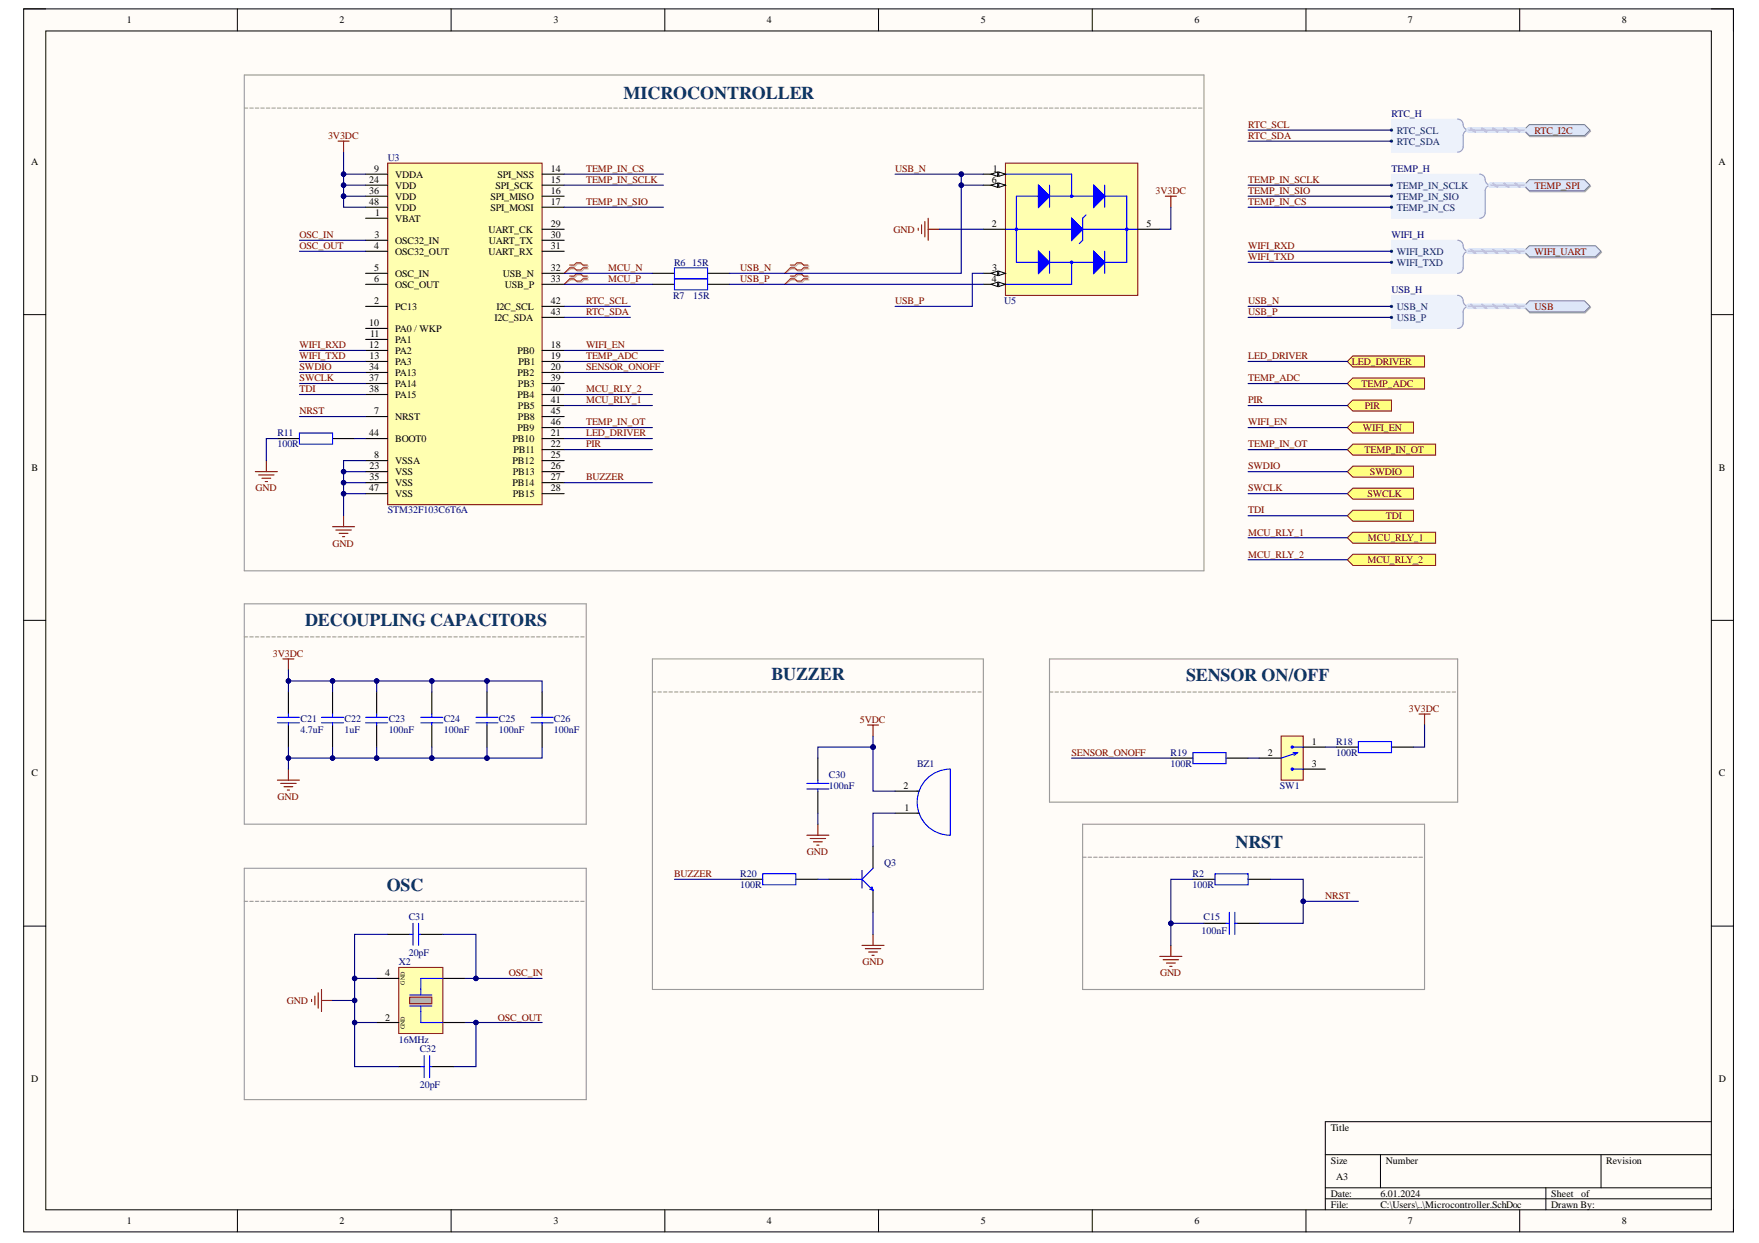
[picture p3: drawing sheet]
<svg xmlns="http://www.w3.org/2000/svg" width="297mm" height="210mm" viewBox="0 0 297 210" stroke-linecap="round" stroke-linejoin="round" font-family="sans-serif">
<defs><g id="words">
<g font-size="3" fill="#073763">
<text x="105.3" y="16.6">MICROCONTROLLER</text>
<text x="51.5" y="105.8">DECOUPLING CAPACITORS</text>
<text x="130.3" y="114.9">BUZZER</text>
<text x="200.3" y="115.1">SENSOR ON/OFF</text>
<text x="208.7" y="143.2">NRST</text>
<text x="65.3" y="150.5">OSC</text>
</g>
<g font-size="1.7">
<text x="21.4" y="3.9">1</text>
<text x="57.3" y="3.9">2</text>
<text x="93.5" y="3.9">3</text>
<text x="129.5" y="3.9">4</text>
<text x="165.6" y="3.9">5</text>
<text x="201.7" y="3.9">6</text>
<text x="237.8" y="3.9">7</text>
<text x="273.9" y="3.9">8</text>
<text x="5.2" y="27.9">A</text>
<text x="63.2" y="29.1">9</text>
<text x="66.7" y="30">VDDA</text>
<text x="84" y="30">SPI_NSS</text>
<text x="93" y="29.1">14</text>
<text x="167.6" y="29.1">1</text>
<text x="290.2" y="27.9">A</text>
<text x="62.3" y="30.9">24</text>
<text x="62.3" y="32.8">36</text>
<text x="62.3" y="34.6">48</text>
<text x="66.7" y="31.9">VDD</text>
<text x="66.7" y="33.7">VDD</text>
<text x="66.7" y="35.6">VDD</text>
<text x="82.8" y="33.7">SPI_MISO</text>
<text x="82.8" y="35.6">SPI_MOSI</text>
<text x="83.7" y="31.9">SPI_SCK</text>
<text x="93" y="30.9">15</text>
<text x="93" y="32.8">16</text>
<text x="93" y="34.6">17</text>
<text x="167.5" y="30.9">6</text>
<text x="63.3" y="40.2">3</text>
<text x="63.4" y="36.5">1</text>
<text x="66.7" y="37.4">VBAT</text>
<text x="66.7" y="41.1">OSC32_IN</text>
<text x="82.5" y="39.3">UART_CK</text>
<text x="82.6" y="41.1">UART_TX</text>
<text x="93" y="38.4">29</text>
<text x="93" y="40.2">30</text>
<text x="167.5" y="38.4">2</text>
<text x="193.6" y="38.4">5</text>
<text x="63.2" y="42.1">4</text>
<text x="63.2" y="45.8">5</text>
<text x="63.2" y="47.6">6</text>
<text x="66.7" y="43">OSC32_OUT</text>
<text x="66.7" y="46.7">OSC_IN</text>
<text x="82.5" y="43">UART_RX</text>
<text x="84.9" y="46.7">USB_N</text>
<text x="93" y="45.8">32</text>
<text x="93" y="47.6">33</text>
<text x="93" y="42.1">31</text>
<text x="167.5" y="47.6">4</text>
<text x="167.6" y="45.8">3</text>
<text x="63.2" y="51.4">2</text>
<text x="66.7" y="52.3">PC13</text>
<text x="66.7" y="48.6">OSC_OUT</text>
<text x="83.8" y="52.3">I2C_SCL</text>
<text x="85.3" y="48.6">USB_P</text>
<text x="93" y="51.4">42</text>
<text x="93" y="53.2">43</text>
<text x="62.3" y="55.1">10</text>
<text x="62.3" y="58.8">12</text>
<text x="62.5" y="56.9">11</text>
<text x="66.7" y="56">PA0 / WKP</text>
<text x="66.7" y="57.9">PA1</text>
<text x="66.7" y="59.7">PA2</text>
<text x="83.5" y="54.2">I2C_SDA</text>
<text x="87.4" y="59.7">PB0</text>
<text x="93" y="58.8">18</text>
<text x="62.3" y="62.5">34</text>
<text x="62.3" y="64.4">37</text>
<text x="62.4" y="60.7">13</text>
<text x="66.7" y="61.6">PA3</text>
<text x="66.7" y="63.4">PA13</text>
<text x="66.7" y="65.3">PA14</text>
<text x="87.4" y="63.4">PB2</text>
<text x="87.5" y="65.3">PB3</text>
<text x="87.5" y="61.6">PB1</text>
<text x="93" y="60.7">19</text>
<text x="93" y="62.5">20</text>
<text x="93" y="64.4">39</text>
<text x="62.3" y="66.2">38</text>
<text x="63.2" y="70">7</text>
<text x="66.7" y="70.9">NRST</text>
<text x="66.7" y="67.2">PA15</text>
<text x="87.4" y="67.2">PB4</text>
<text x="87.5" y="69">PB5</text>
<text x="87.5" y="70.9">PB8</text>
<text x="93" y="66.2">40</text>
<text x="93" y="68.1">41</text>
<text x="93" y="70">45</text>
<text x="93" y="71.8">46</text>
<text x="62.3" y="73.7">44</text>
<text x="63.2" y="77.4">8</text>
<text x="66.7" y="74.6">BOOT0</text>
<text x="86.5" y="74.6">PB10</text>
<text x="86.7" y="76.5">PB11</text>
<text x="87.4" y="72.7">PB9</text>
<text x="93" y="73.7">21</text>
<text x="93" y="75.5">22</text>
<text x="93" y="77.4">25</text>
<text x="5.3" y="79.5">B</text>
<text x="62.3" y="83">47</text>
<text x="62.4" y="79.2">23</text>
<text x="62.4" y="81.1">35</text>
<text x="66.7" y="78.3">VSSA</text>
<text x="66.7" y="80.2">VSS</text>
<text x="66.7" y="82">VSS</text>
<text x="66.7" y="83.9">VSS</text>
<text x="86.5" y="78.3">PB12</text>
<text x="86.5" y="82">PB14</text>
<text x="86.6" y="80.2">PB13</text>
<text x="86.6" y="83.9">PB15</text>
<text x="93" y="79.2">26</text>
<text x="93" y="81.1">27</text>
<text x="93" y="83">28</text>
<text x="290.3" y="79.5">B</text>
<text x="221.5" y="125.8">1</text>
<text x="5.3" y="131.1">C</text>
<text x="214.1" y="127.7">2</text>
<text x="221.5" y="129.5">3</text>
<text x="290.3" y="131.1">C</text>
<text x="152.6" y="133.2">2</text>
<text x="152.8" y="136.9">1</text>
<text x="65" y="164.8">4</text>
<text x="65" y="172.3">2</text>
<text x="5.2" y="182.7">D</text>
<text x="290.3" y="182.7">D</text>
<text x="224.7" y="190.9">Title</text>
<text x="224.7" y="196.5">Size</text>
<text x="234" y="196.5">Number</text>
<text x="271.3" y="196.5">Revision</text>
<text x="224.7" y="202.1">Date:</text>
<text x="224.7" y="203.9">File:</text>
<text x="225.7" y="199.3">A3</text>
<text x="233.1" y="202.1">6.01.2024</text>
<text x="233.1" y="203.9">C:\Users\..\Microcontroller.SchDoc</text>
<text x="261.9" y="202.1">Sheet</text>
<text x="261.9" y="203.9">Drawn By:</text>
<text x="267" y="202.1">of</text>
<text x="21.4" y="206.7">1</text>
<text x="57.3" y="206.7">2</text>
<text x="93.5" y="206.7">3</text>
<text x="129.5" y="206.7">4</text>
<text x="165.6" y="206.7">5</text>
<text x="201.7" y="206.7">6</text>
<text x="237.8" y="206.7">7</text>
<text x="273.9" y="206.7">8</text>
</g>
<g font-size="1.7" fill="#800000">
<text x="55.4" y="23.5">3V3DC</text>
<text x="210.8" y="21.6">RTC_SCL</text>
<text x="210.8" y="23.5">RTC_SDA</text>
<text x="259.2" y="22.6">RTC_I2C</text>
<text x="99" y="29.1">TEMP_IN_CS</text>
<text x="151.1" y="29.1">USB_N</text>
<text x="99" y="34.6">TEMP_IN_SIO</text>
<text x="99" y="30.9">TEMP_IN_SCLK</text>
<text x="195.1" y="32.8">3V3DC</text>
<text x="210.8" y="30.9">TEMP_IN_SCLK</text>
<text x="210.8" y="32.8">TEMP_IN_SIO</text>
<text x="210.8" y="34.6">TEMP_IN_CS</text>
<text x="259.2" y="31.9">TEMP_SPI</text>
<text x="50.6" y="40.2">OSC_IN</text>
<text x="150.9" y="39.3">GND</text>
<text x="50.6" y="42.1">OSC_OUT</text>
<text x="102.7" y="45.8">MCU_N</text>
<text x="102.7" y="47.6">MCU_P</text>
<text x="125" y="45.8">USB_N</text>
<text x="125" y="47.6">USB_P</text>
<text x="210.8" y="42.1">WIFI_RXD</text>
<text x="210.8" y="43.9">WIFI_TXD</text>
<text x="259.2" y="43">WIFI_UART</text>
<text x="99" y="51.4">RTC_SCL</text>
<text x="99" y="53.2">RTC_SDA</text>
<text x="151.1" y="51.4">USB_P</text>
<text x="210.8" y="51.4">USB_N</text>
<text x="210.8" y="53.2">USB_P</text>
<text x="259.2" y="52.3">USB</text>
<text x="50.6" y="58.8">WIFI_RXD</text>
<text x="99" y="58.8">WIFI_EN</text>
<text x="50.6" y="60.7">WIFI_TXD</text>
<text x="50.6" y="62.5">SWDIO</text>
<text x="50.6" y="64.4">SWCLK</text>
<text x="99" y="62.5">SENSOR_ONOFF</text>
<text x="99" y="60.7">TEMP_ADC</text>
<text x="210.8" y="60.7">LED_DRIVER</text>
<text x="210.8" y="64.4">TEMP_ADC</text>
<text x="228.3" y="61.6">LED_DRIVER</text>
<text x="229.9" y="65.3">TEMP_ADC</text>
<text x="50.6" y="70">NRST</text>
<text x="50.6" y="66.2">TDI</text>
<text x="99" y="71.8">TEMP_IN_OT</text>
<text x="99" y="66.2">MCU_RLY_2</text>
<text x="99" y="68.1">MCU_RLY_1</text>
<text x="210.8" y="71.8">WIFI_EN</text>
<text x="210.8" y="68.1">PIR</text>
<text x="230.5" y="69">PIR</text>
<text x="99" y="73.7">LED_DRIVER</text>
<text x="99" y="75.5">PIR</text>
<text x="210.8" y="75.5">TEMP_IN_OT</text>
<text x="230.1" y="72.7">WIFI_EN</text>
<text x="230.4" y="76.5">TEMP_IN_OT</text>
<text x="43.1" y="83">GND</text>
<text x="99" y="81.1">BUZZER</text>
<text x="210.8" y="79.2">SWDIO</text>
<text x="210.8" y="83">SWCLK</text>
<text x="230.9" y="83.9">SWCLK</text>
<text x="231.3" y="80.2">SWDIO</text>
<text x="210.8" y="86.7">TDI</text>
<text x="234" y="87.7">TDI</text>
<text x="56.2" y="92.3">GND</text>
<text x="210.8" y="94.2">MCU_RLY_2</text>
<text x="210.8" y="90.5">MCU_RLY_1</text>
<text x="230.9" y="95.1">MCU_RLY_2</text>
<text x="231" y="91.4">MCU_RLY_1</text>
<text x="46.1" y="110.9">3V3DC</text>
<text x="145.2" y="122.1">5VDC</text>
<text x="237.9" y="120.2">3V3DC</text>
<text x="180.9" y="127.7">SENSOR_ONOFF</text>
<text x="46.9" y="135.1">GND</text>
<text x="113.8" y="148.1">BUZZER</text>
<text x="136.3" y="144.4">GND</text>
<text x="223.8" y="151.8">NRST</text>
<text x="85.9" y="164.8">OSC_IN</text>
<text x="145.6" y="163">GND</text>
<text x="195.9" y="164.8">GND</text>
<text x="48.5" y="169.5">GND</text>
<text x="84.1" y="172.3">OSC_OUT</text>
</g>
<g font-size="1.7" fill="#000080">
<text x="235" y="19.8">RTC_H</text>
<text x="65.5" y="27.2">U3</text>
<text x="235" y="29.1">TEMP_H</text>
<text x="235" y="40.2">WIFI_H</text>
<text x="113.8" y="44.9">R6</text>
<text x="116.9" y="44.9">15R</text>
<text x="113.7" y="50.4">R7</text>
<text x="117.1" y="50.4">15R</text>
<text x="169.6" y="51.4">U5</text>
<text x="235" y="49.5">USB_H</text>
<text x="46.9" y="75.5">100R</text>
<text x="46.9" y="73.7">R11</text>
<text x="65.5" y="86.7">STM32F103C6T6A</text>
<text x="50.7" y="123.8">4.7uF</text>
<text x="50.7" y="121.9">C21</text>
<text x="58.2" y="123.8">1uF</text>
<text x="58.2" y="121.9">C22</text>
<text x="65.6" y="123.8">100nF</text>
<text x="65.6" y="121.9">C23</text>
<text x="74.9" y="123.8">100nF</text>
<text x="74.9" y="121.9">C24</text>
<text x="84.2" y="123.8">100nF</text>
<text x="84.2" y="121.9">C25</text>
<text x="93.5" y="123.8">100nF</text>
<text x="93.5" y="121.9">C26</text>
<text x="225.7" y="125.8">R18</text>
<text x="140" y="131.4">C30</text>
<text x="154.9" y="129.5">BZ1</text>
<text x="197.7" y="129.5">100R</text>
<text x="197.7" y="127.7">R19</text>
<text x="225.7" y="127.7">100R</text>
<text x="140" y="133.2">100nF</text>
<text x="216.1" y="133.2">SW1</text>
<text x="125" y="150">100R</text>
<text x="125" y="148.1">R20</text>
<text x="149.3" y="146.2">Q3</text>
<text x="201.4" y="150">100R</text>
<text x="201.4" y="148.1">R2</text>
<text x="69" y="155.4">C31</text>
<text x="203.2" y="155.4">C15</text>
<text x="69" y="161.4">20pF</text>
<text x="202.9" y="157.6">100nF</text>
<text x="67.3" y="163">X2</text>
<text x="67.3" y="176.1">16MHz</text>
<text x="70.9" y="177.7">C32</text>
<text x="70.9" y="183.7">20pF</text>
</g>
<g font-size="1.7" fill="#003a70">
<text x="235.9" y="22.6">RTC_SCL</text>
<text x="235.9" y="24.4">RTC_SDA</text>
<text x="235.9" y="31.9">TEMP_IN_SCLK</text>
<text x="235.9" y="33.7">TEMP_IN_SIO</text>
<text x="235.9" y="35.6">TEMP_IN_CS</text>
<text x="235.9" y="43">WIFI_RXD</text>
<text x="235.9" y="44.9">WIFI_TXD</text>
<text x="235.9" y="52.3">USB_N</text>
<text x="235.9" y="54.2">USB_P</text>
</g>
<g font-size="1">
<text x="68.3" y="166.3" transform="rotate(-90 68.3 166.3)">GND</text>
<text x="68.3" y="173.8" transform="rotate(-90 68.3 173.8)">GND</text>
</g>
</g></defs>
<path d="M4 1.5h288.7v206.5h-288.7z" fill-rule="evenodd" fill="#fffcf8"/>
<path d="M4 1.5h288.7v206.5h-288.7z" fill="none" stroke="#000" stroke-width=".17"/>
<path d="M7.7 5.2h281.3v199.1h-281.3z" fill-rule="evenodd" fill="#fffcf8"/>
<g fill="none" stroke="#000" stroke-width=".17">
<path d="M4 1.5h3.7M7.7 5.2h281.3v199.1h-281.3zM40.1 1.5v3.7M76.2 1.5v3.7M112.3 1.5v3.7M148.4 1.5v3.7M184.4 1.5v3.7M220.5 1.5v3.7M256.6 1.5v3.7M289 1.5h3.7v3.7M4 53.1h3.7M289 53.1h3.7"/>
<path d="M4 104.8h3.7M289 104.8h3.7M4 156.4h3.7M289 156.4h3.7M223.8 195h65.2M233.1 195v5.6M270.4 195v5.6M289 189.4h-65.2v14.9M40.1 204.3v3.7M76.2 204.3v3.7M112.3 204.3v3.7M148.4 204.3v3.7"/>
<path d="M184.4 204.3v3.7M220.5 204.3v3.7M223.8 200.6h65.2M223.8 202.4h65.2M256.6 204.3v3.7M261 200.6v3.7M292.7 204.3v3.7"/>
</g>
<g fill="none" stroke="#999" stroke-width=".19">
<path d="M177.2 111.3h69v24.2h-69zM177.2 116.9h.6M178.2 116.9h.5M179.1 116.9h.6M180 116.9h.6M181 116.9h.5M181.9 116.9h.6M182.8 116.9h.6M183.8 116.9h.5M184.7 116.9h.6M185.6 116.9h.6M186.5 116.9h.6"/>
<path d="M187.5 116.9h.6M188.4 116.9h.6M189.3 116.9h.6M190.3 116.9h.6M191.2 116.9h.6M192.1 116.9h.6M193.1 116.9h.5M194 116.9h.6M194.9 116.9h.6M195.9 116.9h.5M196.8 116.9h.6M197.7 116.9h.6"/>
<path d="M198.6 116.9h.6M199.6 116.9h.6M200.5 116.9h.6M201.5 116.9h.5M202.4 116.9h.6M203.3 116.9h.6M204.2 116.9h.6M205.2 116.9h.6M206.1 116.9h.6M207 116.9h.6M208 116.9h.5M208.9 116.9h.6"/>
<path d="M209.8 116.9h.6M210.8 116.9h.5M211.7 116.9h.6M212.6 116.9h.6M213.6 116.9h.5M214.5 116.9h.6M215.4 116.9h.6M216.3 116.9h.6M217.3 116.9h.6M218.2 116.9h.6M219.1 116.9h.6M220.1 116.9h.6"/>
<path d="M221 116.9h.6M221.9 116.9h.6M222.9 116.9h.6M223.8 116.9h.6M224.7 116.9h.6M225.7 116.9h.5M226.6 116.9h.6M227.5 116.9h.6M228.5 116.9h.5M229.4 116.9h.6M230.3 116.9h.6M231.3 116.9h.5"/>
<path d="M232.2 116.9h.6M233.1 116.9h.6M234 116.9h.6M235 116.9h.6M235.9 116.9h.6M236.8 116.9h.6M237.8 116.9h.5M238.7 116.9h.6M239.6 116.9h.6M240.6 116.9h.5M241.5 116.9h.6M242.4 116.9h.6"/>
<path d="M243.4 116.9h.5M244.3 116.9h.6M245.2 116.9h.6"/>
</g>
<path d="M216.3 124.3h3.8v7.4h-3.8z" fill-rule="evenodd" fill="#ffffb0"/>
<path d="M216.3 124.3h3.8v7.4h-3.8z" fill="none" stroke="#800000" stroke-width=".17"/>
<path d="M212.6 128h3.7M220.1 126.2h3.7M220.1 129.9h3.7" fill="none" stroke="#000" stroke-width=".19"/>
<path d="M218.2 126.2h1.9M218.4 127.1h.7M219.1 127.1l-2.8 .9M219.1 127.1l-.6 .5" fill="none" stroke="#00f" stroke-width=".19"/>
<circle cx="218.2" cy="126.2" r=".18" fill="#00f"/>
<g fill="none" stroke="#00f" stroke-width=".19">
<path d="M218.2 129.9h1.9"/>
<circle cx="218.2" cy="126.2" r=".18"/>
</g>
<circle cx="218.2" cy="129.9" r=".19" fill="#00f"/>
<g fill="none" stroke="#00f" stroke-width=".19">
<path d="M136.2 133.2h3.8M136.2 132.3h3.8M138.1 131.7v.6M138.1 133.2v.4M156.5 131.5a5.6 5.6 0 0 1 4-1.6v11.1a5.6 5.6 0 0 1-5.2-3.4 5.6 5.6 0 0 1 1.2-6.1zM201.5 127.1h5.5v1.9h-5.5zM229.4 125.2h5.6v1.9h-5.6zM128.8 147.6h5.6v1.8h-5.6zM143.7 148.5h1.9M145.6 147v3M145.6 148.5l1.8 1.8M146.9 150.2l.5 .1"/>
<path d="M147.2 149.8l.2 .5M147.4 146.6l-1.8 1.9"/>
<circle cx="218.2" cy="129.9" r=".19"/>
</g>
<g fill="none" stroke="#800000" stroke-width=".19">
<path d="M138.1 139.2v1.8M146.5 122.4h1.9M147.4 122.4v1.9M239.6 120.6h1.9M240.6 120.6v1.8M136.2 141h3.8M136.8 141.6h2.6M137.4 142.2h1.5M137.9 142.7h.4M145.6 159.6h3.7M147.4 157.8v1.8M146.1 160.2h2.6"/>
<path d="M146.7 160.8h1.5M147.2 161.3h.4"/>
</g>
<g fill="none" stroke="#000" stroke-width=".19">
<path d="M138.1 128v3.7M138.1 133.6v3.7M151.2 137.3h4M151.2 133.6h4M197.7 128h3.8M207 128h3.8M225.7 126.2h3.7M235 126.2h3.7M125.1 148.5h3.7M134.4 148.5h3.7M140 148.5h3.7M147.4 142.9v3.7"/>
<path d="M147.4 150.3v3.8"/>
</g>
<g fill="none" stroke="#999" stroke-width=".19">
<path d="M110.2 111.3h55.9v55.8h-55.9zM110.2 116.9h.6M111.1 116.9h.6M112 116.9h.6M113 116.9h.5M113.9 116.9h.6M114.8 116.9h.6M115.8 116.9h.5M116.7 116.9h.6M117.6 116.9h.6M118.6 116.9h.5M119.5 116.9h.6"/>
<path d="M120.4 116.9h.6M121.3 116.9h.6M122.3 116.9h.6M123.2 116.9h.6M124.1 116.9h.6M125.1 116.9h.6M126 116.9h.6M126.9 116.9h.6M127.9 116.9h.6M128.8 116.9h.6M129.7 116.9h.6M130.7 116.9h.5"/>
<path d="M131.6 116.9h.6M132.5 116.9h.6M133.5 116.9h.5M134.4 116.9h.6M135.3 116.9h.6M136.2 116.9h.6M137.2 116.9h.6M138.1 116.9h.6M139 116.9h.6M140 116.9h.6M140.9 116.9h.6M141.8 116.9h.6"/>
<path d="M142.8 116.9h.5M143.7 116.9h.6M144.6 116.9h.6M145.6 116.9h.5M146.5 116.9h.6M147.4 116.9h.6M148.4 116.9h.5M149.3 116.9h.6M150.2 116.9h.6M151.2 116.9h.5M152.1 116.9h.6M153 116.9h.6"/>
<path d="M153.9 116.9h.6M154.9 116.9h.6M155.8 116.9h.6M156.7 116.9h.6M157.7 116.9h.6M158.6 116.9h.6M159.5 116.9h.6M160.5 116.9h.5M161.4 116.9h.6M162.3 116.9h.6M163.3 116.9h.5M164.2 116.9h.6"/>
<path d="M165.1 116.9h.6"/>
</g>
<path d="M65.5 27.5h26v57.7h-26z" fill-rule="evenodd" fill="#ffffb0"/>
<path d="M65.5 27.5h26v57.7h-26z" fill="none" stroke="#800000" stroke-width=".17"/>
<g fill="none" stroke="#000" stroke-width=".19">
<path d="M61.7 36.9h3.8M61.7 29.4h3.8M61.7 31.3h3.8M61.7 33.1h3.8M61.7 35h3.8M91.5 29.4h3.8M91.5 31.3h3.8M91.5 33.1h3.8M91.5 35h3.8M91.5 38.7h3.8M61.7 51.7h3.8M61.7 40.6h3.8"/>
<path d="M61.7 42.4h3.8M61.7 46.2h3.8M61.7 48h3.8M61.7 55.5h3.8M61.7 57.3h3.8M61.7 59.2h3.8M91.5 51.7h3.8M91.5 40.6h3.8M91.5 42.4h3.8M91.5 46.2h3.8M91.5 48h3.8M91.5 59.2h3.8"/>
<path d="M91.5 53.6h3.8M61.7 70.3h3.8M61.7 77.8h3.8M61.7 61h3.8M61.7 62.9h3.8M61.7 79.6h3.8M61.7 74.1h3.8M61.7 64.8h3.8M61.7 66.6h3.8M91.5 70.3h3.8M91.5 77.8h3.8M91.5 61h3.8"/>
<path d="M91.5 62.9h3.8M91.5 79.6h3.8M91.5 74.1h3.8M91.5 75.9h3.8M91.5 64.8h3.8M91.5 66.6h3.8M91.5 68.5h3.8M91.5 72.2h3.8M61.7 81.5h3.8M61.7 83.4h3.8M91.5 81.5h3.8M91.5 83.4h3.8"/>
<path d="M48.7 116.9v3.7M56.2 116.9v3.7M63.6 116.9v3.7M72.9 116.9v3.7M82.2 116.9v3.7M91.5 116.9v3.7M48.7 122.4v3.8M56.2 122.4v3.8M63.6 122.4v3.8M72.9 122.4v3.8M82.2 122.4v3.8M91.5 122.4v3.8"/>
<path d="M74.8 165.2h3.7M74.8 172.7h3.7"/>
</g>
<g fill="none" stroke="#999" stroke-width=".19">
<path d="M41.3 12.7h162v83.7h-162zM41.3 18.3h.5M42.2 18.3h.6M43.1 18.3h.6M44 18.3h.6M45 18.3h.6M45.9 18.3h.6M46.8 18.3h.6M47.8 18.3h.6M48.7 18.3h.6M49.6 18.3h.6M50.6 18.3h.6"/>
<path d="M51.5 18.3h.6M52.4 18.3h.6M53.4 18.3h.5M54.3 18.3h.6M55.2 18.3h.6M56.2 18.3h.5M57.1 18.3h.6M58 18.3h.6M58.9 18.3h.6M59.9 18.3h.6M60.8 18.3h.6M61.7 18.3h.6"/>
<path d="M62.7 18.3h.6M63.6 18.3h.6M64.5 18.3h.6M65.5 18.3h.5M66.4 18.3h.6M67.3 18.3h.6M68.3 18.3h.5M69.2 18.3h.6M70.1 18.3h.6M71.1 18.3h.5M72 18.3h.6M72.9 18.3h.6"/>
<path d="M73.8 18.3h.6M74.8 18.3h.6M75.7 18.3h.6M76.6 18.3h.6M77.6 18.3h.6M78.5 18.3h.6M79.4 18.3h.6M80.4 18.3h.5M81.3 18.3h.6M82.2 18.3h.6M83.2 18.3h.5M84.1 18.3h.6"/>
<path d="M85 18.3h.6M86 18.3h.5M86.9 18.3h.6M87.8 18.3h.6M88.8 18.3h.5M89.7 18.3h.6M90.6 18.3h.6M91.5 18.3h.6M92.5 18.3h.6M93.4 18.3h.6M94.3 18.3h.6M95.3 18.3h.6"/>
<path d="M96.2 18.3h.6M97.1 18.3h.6M98.1 18.3h.5M99 18.3h.6M99.9 18.3h.6M100.9 18.3h.5M101.8 18.3h.6M102.7 18.3h.6M103.7 18.3h.5M104.6 18.3h.6M105.5 18.3h.6M106.4 18.3h.6"/>
<path d="M107.4 18.3h.6M108.3 18.3h.6M109.2 18.3h.6M110.2 18.3h.6M111.1 18.3h.6M112 18.3h.6M113 18.3h.5M113.9 18.3h.6M114.8 18.3h.6M115.8 18.3h.5M116.7 18.3h.6M117.6 18.3h.6"/>
<path d="M118.6 18.3h.5M119.5 18.3h.6M120.4 18.3h.6M121.3 18.3h.6M122.3 18.3h.6M123.2 18.3h.6M124.1 18.3h.6M125.1 18.3h.6M126 18.3h.6M126.9 18.3h.6M127.9 18.3h.6M128.8 18.3h.6"/>
<path d="M129.7 18.3h.6M130.7 18.3h.5M131.6 18.3h.6M132.5 18.3h.6M133.5 18.3h.5M134.4 18.3h.6M135.3 18.3h.6M136.2 18.3h.6M137.2 18.3h.6M138.1 18.3h.6M139 18.3h.6M140 18.3h.6"/>
<path d="M140.9 18.3h.6M141.8 18.3h.6M142.8 18.3h.5M143.7 18.3h.6M144.6 18.3h.6M145.6 18.3h.5M146.5 18.3h.6M147.4 18.3h.6M148.4 18.3h.5M149.3 18.3h.6M150.2 18.3h.6M151.2 18.3h.5"/>
<path d="M152.1 18.3h.6M153 18.3h.6M153.9 18.3h.6M154.9 18.3h.6M155.8 18.3h.6M156.7 18.3h.6M157.7 18.3h.6M158.6 18.3h.6M159.5 18.3h.6M160.5 18.3h.5M161.4 18.3h.6M162.3 18.3h.6"/>
<path d="M163.3 18.3h.5M164.2 18.3h.6M165.1 18.3h.6M166.1 18.3h.5M167 18.3h.6M167.9 18.3h.6M168.8 18.3h.6M169.8 18.3h.6M170.7 18.3h.6M171.6 18.3h.6M172.6 18.3h.6M173.5 18.3h.6"/>
<path d="M174.4 18.3h.6M175.4 18.3h.5M176.3 18.3h.6M177.2 18.3h.6M178.2 18.3h.5M179.1 18.3h.6M180 18.3h.6M181 18.3h.5M181.9 18.3h.6M182.8 18.3h.6M183.8 18.3h.5M184.7 18.3h.6"/>
<path d="M185.6 18.3h.6M186.5 18.3h.6M187.5 18.3h.6M188.4 18.3h.6M189.3 18.3h.6M190.3 18.3h.6M191.2 18.3h.6M192.1 18.3h.6M193.1 18.3h.5M194 18.3h.6M194.9 18.3h.6M195.9 18.3h.5"/>
<path d="M196.8 18.3h.6M197.7 18.3h.6M198.6 18.3h.6M199.6 18.3h.6M200.5 18.3h.6M201.5 18.3h.5M202.4 18.3h.6M41.3 102h57.7v37.2h-57.7zM41.3 107.6h.5M42.2 107.6h.6M43.1 107.6h.6M44 107.6h.6"/>
<path d="M45 107.6h.6M45.9 107.6h.6M46.8 107.6h.6M47.8 107.6h.6M48.7 107.6h.6M49.6 107.6h.6M50.6 107.6h.6M51.5 107.6h.6M52.4 107.6h.6M53.4 107.6h.5M54.3 107.6h.6M55.2 107.6h.6"/>
<path d="M56.2 107.6h.5M57.1 107.6h.6M58 107.6h.6M58.9 107.6h.6M59.9 107.6h.6M60.8 107.6h.6M61.7 107.6h.6M62.7 107.6h.6M63.6 107.6h.6M64.5 107.6h.6M65.5 107.6h.5M66.4 107.6h.6"/>
<path d="M67.3 107.6h.6M68.3 107.6h.5M69.2 107.6h.6M70.1 107.6h.6M71.1 107.6h.5M72 107.6h.6M72.9 107.6h.6M73.8 107.6h.6M74.8 107.6h.6M75.7 107.6h.6M76.6 107.6h.6M77.6 107.6h.6"/>
<path d="M78.5 107.6h.6M79.4 107.6h.6M80.4 107.6h.5M81.3 107.6h.6M82.2 107.6h.6M83.2 107.6h.5M84.1 107.6h.6M85 107.6h.6M86 107.6h.5M86.9 107.6h.6M87.8 107.6h.6M88.8 107.6h.5"/>
<path d="M89.7 107.6h.6M90.6 107.6h.6M91.5 107.6h.6M92.5 107.6h.6M93.4 107.6h.6M94.3 107.6h.6M95.3 107.6h.6M96.2 107.6h.6M97.1 107.6h.6M98.1 107.6h.5"/>
</g>
<path d="M57.1 23.8h1.8M58 23.8v1.9M47.8 111.3h1.8M48.7 111.3v1.8M46.8 131.7h3.8M47.4 132.3h2.6M48 132.9h1.4M48.5 133.4h.4M48.7 129.9v1.8" fill="none" stroke="#800000" stroke-width=".19"/>
<g fill="none" stroke="#00f" stroke-width=".19">
<path d="M46.8 122.1h3.8M46.8 121.1h3.8M48.7 120.6v.5M48.7 122.1v.3M54.3 122.1h3.7M54.3 121.1h3.7M56.2 120.6v.5M56.2 122.1v.3M61.7 122.1h3.8M61.7 121.1h3.8M63.6 120.6v.5M63.6 122.1v.3"/>
<path d="M71.1 122.1h3.7M71.1 121.1h3.7M72.9 120.6v.5M72.9 122.1v.3M80.4 122.1h3.7M80.4 121.1h3.7M82.2 120.6v.5M82.2 122.1v.3M89.7 122.1h3.7M89.7 121.1h3.7M91.5 120.6v.5M91.5 122.1v.3"/>
</g>
<path d="M67.3 163.4h7.5v11.1h-7.5z" fill-rule="evenodd" fill="#ffffb0"/>
<path d="M67.3 163.4h7.5v11.1h-7.5z" fill="none" stroke="#800000" stroke-width=".17"/>
<path d="M69.2 168h3.7M69.2 169.9h3.7" fill="none" stroke="#00f" stroke-width=".19"/>
<path d="M69.2 168.4h3.7v1.1h-3.7z" fill-rule="evenodd" fill="#b7b7b7"/>
<path d="M69.2 168.4h3.7v1.1h-3.7z" fill="none" stroke="#800000" stroke-width=".17"/>
<g fill="none" stroke="#00f" stroke-width=".19">
<path d="M113.9 45.2h5.6v1.9h-5.6zM113.9 47.1h5.6v1.8h-5.6zM50.6 73.1h5.6v1.9h-5.6zM69.2 157.8h.6M69.8 155.9v3.7M70.7 155.9v3.7M70.7 157.8h.4M71.1 169.9v2.8h3.7M71.6 178.3v3.7M72.5 178.3v3.7M74.8 165.2h-3.7v2.8M71.1 180.1h.5"/>
<path d="M72.5 180.1h.4"/>
</g>
<path d="M110.2 46.2h3.7M110.2 48h3.7M119.5 46.2h3.7M119.5 48h3.7M46.8 74.1h3.8M56.2 74.1h3.7M65.5 157.8h3.7M71.1 157.8h3.7M63.6 172.7h3.7M63.6 165.2h3.7M67.3 180.1h3.8M72.9 180.1h3.7" fill="none" stroke="#000" stroke-width=".19"/>
<path d="M56.2 88.9h3.7M56.7 89.5h2.6M57.3 90.1h1.5M57.8 90.6h.4M58 87.1v1.8" fill="none" stroke="#800000" stroke-width=".19"/>
<path d="M133.6 44.9h.8l.4-.3h.7l.4 .3h.7M133.6 45.4h.8l.4 .4h.7l.4-.4h.7M133.6 46.8h.8l.4-.4h.7l.4 .4h.7M133.6 47.3h.8l.4 .3h.7l.4-.3h.7" fill="none" stroke="#d0a19e" stroke-width=".19"/>
<path d="M133.6 45.4l-1.1 .8M133.6 47.3l-1.1 .7" fill="none" stroke="#d0a19e" stroke-width=".17"/>
<path d="M133.5 44.8h.7l.4-.4h.7l.4 .4h.7M133.5 45.2h.7l.4 .4h.7l.4-.4h.7M133.5 46.6h.7l.4-.3h.7l.4 .3h.7M133.5 47.1h.7l.4 .4h.7l.4-.4h.7" fill="none" stroke="#f00" stroke-width=".19"/>
<path d="M133.5 45.2l-1 1M133.5 47.1l-1 .9" fill="none" stroke="#f00" stroke-width=".17"/>
<path d="M169.8 27.6h22.3v22.3h-22.3z" fill-rule="evenodd" fill="#ffffb0"/>
<path d="M169.8 27.6h22.3v22.3h-22.3z" fill="none" stroke="#800000" stroke-width=".17"/>
<g fill="none" stroke="#00f" stroke-width=".19">
<path d="M169.8 38.7h11.2M169.8 29.4h11.2v3.7M175.4 33.1h-3.8v11.2h3.8M175.4 31.3l1.8 1.8-1.8 1.9zM177.2 33.1h7.5M177.2 31.3v3.7M181 36.9l1.8 1.8-1.8 1.9zM182.8 38.7h9.3M183.4 36.3l-.6 .6v3.7l-.5 .5M184.7 31.3l1.8 1.8-1.8 1.9zM186.5 33.1h3.8v11.2h-3.8M186.5 31.3v3.7"/>
<path d="M175.4 42.4l1.8 1.9-1.8 1.9zM177.2 42.4v3.8M177.2 44.3h7.5M181 44.3v3.7h-11.2M184.7 42.4l1.8 1.9-1.8 1.9zM186.5 42.4v3.8"/>
</g>
<path d="M175.4 31.3l1.8 1.8-1.8 1.9z" fill="#00f"/>
<path d="M175.4 31.3l1.8 1.8-1.8 1.9z" fill="none" stroke="#00f" stroke-width=".19"/>
<path d="M184.7 31.3l1.8 1.8-1.8 1.9z" fill="#00f"/>
<path d="M184.7 31.3l1.8 1.8-1.8 1.9z" fill="none" stroke="#00f" stroke-width=".19"/>
<path d="M175.4 42.4l1.8 1.9-1.8 1.9z" fill="#00f"/>
<path d="M175.4 42.4l1.8 1.9-1.8 1.9z" fill="none" stroke="#00f" stroke-width=".19"/>
<path d="M184.7 42.4l1.8 1.9-1.8 1.9z" fill="#00f"/>
<path d="M184.7 42.4l1.8 1.9-1.8 1.9z" fill="none" stroke="#00f" stroke-width=".19"/>
<path d="M181 36.9l1.8 1.8-1.8 1.9z" fill="#00f"/>
<g fill="none" stroke="#00f" stroke-width=".19">
<path d="M181 36.9l1.8 1.8-1.8 1.9z"/>
<circle cx="171.6" cy="38.7" r=".19"/>
<circle cx="181" cy="33.1" r=".18"/>
<circle cx="190.3" cy="38.7" r=".19"/>
<circle cx="181" cy="44.3" r=".18"/>
</g>
<path d="M166.1 29.4h3.7" fill="none" stroke="#000" stroke-width=".19"/>
<path d="M168.7 29l1.1 .4-1.1 .4z" fill="#f8fcff"/>
<path d="M168.7 29l1.1 .4-1.1 .4z" fill="none" stroke="#000" stroke-width=".17"/>
<path d="M167.4 29.4l1.1-.4v.8z" fill="#f8fcff"/>
<path d="M167.4 29.4l1.1-.4v.8z" fill="none" stroke="#000" stroke-width=".17"/>
<path d="M166.1 31.3h3.7" fill="none" stroke="#000" stroke-width=".19"/>
<path d="M168.7 30.9l1.1 .4-1.1 .3z" fill="#f8fcff"/>
<path d="M168.7 30.9l1.1 .4-1.1 .3z" fill="none" stroke="#000" stroke-width=".17"/>
<path d="M167.4 31.3l1.1-.4v.7z" fill="#f8fcff"/>
<path d="M167.4 31.3l1.1-.4v.7z" fill="none" stroke="#000" stroke-width=".17"/>
<path d="M166.1 38.7h3.7M166.1 46.2h3.7" fill="none" stroke="#000" stroke-width=".19"/>
<path d="M168.7 45.8l1.1 .4-1.1 .3z" fill="#f8fcff"/>
<path d="M168.7 45.8l1.1 .4-1.1 .3z" fill="none" stroke="#000" stroke-width=".17"/>
<path d="M167.4 46.2l1.1-.4v.7z" fill="#f8fcff"/>
<path d="M167.4 46.2l1.1-.4v.7z" fill="none" stroke="#000" stroke-width=".17"/>
<path d="M166.1 48h3.7" fill="none" stroke="#000" stroke-width=".19"/>
<path d="M168.7 47.6l1.1 .4-1.1 .4z" fill="#f8fcff"/>
<path d="M168.7 47.6l1.1 .4-1.1 .4z" fill="none" stroke="#000" stroke-width=".17"/>
<path d="M167.4 48l1.1-.4v.8z" fill="#f8fcff"/>
<path d="M167.4 48l1.1-.4v.8z" fill="none" stroke="#000" stroke-width=".17"/>
<path d="M192.1 38.7h3.8M201.5 148.5h3.7M203.3 155.9h3.7M208.9 155.9h3.7M210.8 148.5h3.7" fill="none" stroke="#000" stroke-width=".19"/>
<g fill="none" stroke="#800000" stroke-width=".19">
<path d="M155.1 38.5v.4M155.6 38v1.5M156.2 37.4v2.6M156.7 36.9v3.7M156.7 38.7h1.9M196.8 33.1h1.8M197.7 33.1v1.9M43.1 79.6h3.7M45 77.8v1.8M43.7 80.2h2.6M44.2 80.8h1.5M44.8 81.3h.4"/>
<path d="M197.7 159.6v1.9M52.6 168.8v.3M53.2 168.2v1.5M53.7 167.6v2.7M54.3 167.1v3.7M54.3 168.9h1.9M195.9 161.5h3.7M196.4 162.1h2.6M197 162.6h1.5M197.5 163.2h.4"/>
</g>
<path d="M96.4 44.9h.7l.4-.3h.8l.3 .3h.8M96.4 45.4h.7l.4 .4h.8l.3-.4h.8M96.4 46.8h.7l.4-.4h.8l.3 .4h.8M96.4 47.3h.7l.4 .3h.8l.3-.3h.8" fill="none" stroke="#d0a19e" stroke-width=".19"/>
<path d="M96.4 45.4l-1.1 .8M96.4 47.3l-1.1 .7" fill="none" stroke="#d0a19e" stroke-width=".17"/>
<path d="M96.2 44.8h.7l.4-.4h.8l.3 .4h.8M96.2 45.2h.7l.4 .4h.8l.3-.4h.8M96.2 46.6h.7l.4-.3h.8l.3 .3h.8M96.2 47.1h.7l.4 .4h.8l.3-.4h.8" fill="none" stroke="#f00" stroke-width=".19"/>
<path d="M96.2 45.2l-.9 1M96.2 47.1l-.9 .9" fill="none" stroke="#f00" stroke-width=".17"/>
<g fill="none" stroke="#999" stroke-width=".19">
<path d="M182.8 139.2h57.8v27.9h-57.8zM41.3 146.6h57.7v39.1h-57.7zM41.3 152.2h.5M42.2 152.2h.6M43.1 152.2h.6M44 152.2h.6M45 152.2h.6M45.9 152.2h.6M46.8 152.2h.6M47.8 152.2h.6M48.7 152.2h.6M49.6 152.2h.6"/>
<path d="M50.6 152.2h.6M51.5 152.2h.6M52.4 152.2h.6M53.4 152.2h.5M54.3 152.2h.6M55.2 152.2h.6M56.2 152.2h.5M57.1 152.2h.6M58 152.2h.6M58.9 152.2h.6M59.9 152.2h.6M60.8 152.2h.6"/>
<path d="M61.7 152.2h.6M62.7 152.2h.6M63.6 152.2h.6M64.5 152.2h.6M65.5 152.2h.5M66.4 152.2h.6M67.3 152.2h.6M68.3 152.2h.5M69.2 152.2h.6M70.1 152.2h.6M71.1 152.2h.5M72 152.2h.6"/>
<path d="M72.9 152.2h.6M73.8 152.2h.6M74.8 152.2h.6M75.7 152.2h.6M76.6 152.2h.6M77.6 152.2h.6M78.5 152.2h.6M79.4 152.2h.6M80.4 152.2h.5M81.3 152.2h.6M82.2 152.2h.6M83.2 152.2h.5"/>
<path d="M84.1 152.2h.6M85 152.2h.6M86 152.2h.5M86.9 152.2h.6M87.8 152.2h.6M88.8 152.2h.5M89.7 152.2h.6M90.6 152.2h.6M91.5 152.2h.6M92.5 152.2h.6M93.4 152.2h.6M94.3 152.2h.6"/>
<path d="M95.3 152.2h.6M96.2 152.2h.6M97.1 152.2h.6M98.1 152.2h.5M182.8 144.8h.6M183.8 144.8h.5M184.7 144.8h.6M185.6 144.8h.6M186.5 144.8h.6M187.5 144.8h.6M188.4 144.8h.6M189.3 144.8h.6"/>
<path d="M190.3 144.8h.6M191.2 144.8h.6M192.1 144.8h.6M193.1 144.8h.5M194 144.8h.6M194.9 144.8h.6M195.9 144.8h.5M196.8 144.8h.6M197.7 144.8h.6M198.6 144.8h.6M199.6 144.8h.6M200.5 144.8h.6"/>
<path d="M201.5 144.8h.5M202.4 144.8h.6M203.3 144.8h.6M204.2 144.8h.6M205.2 144.8h.6M206.1 144.8h.6M207 144.8h.6M208 144.8h.5M208.9 144.8h.6M209.8 144.8h.6M210.8 144.8h.5M211.7 144.8h.6"/>
<path d="M212.6 144.8h.6M213.6 144.8h.5M214.5 144.8h.6M215.4 144.8h.6M216.3 144.8h.6M217.3 144.8h.6M218.2 144.8h.6M219.1 144.8h.6M220.1 144.8h.6M221 144.8h.6M221.9 144.8h.6M222.9 144.8h.6"/>
<path d="M223.8 144.8h.6M224.7 144.8h.6M225.7 144.8h.5M226.6 144.8h.6M227.5 144.8h.6M228.5 144.8h.5M229.4 144.8h.6M230.3 144.8h.6M231.3 144.8h.5M232.2 144.8h.6M233.1 144.8h.6M234 144.8h.6"/>
<path d="M235 144.8h.6M235.9 144.8h.6M236.8 144.8h.6M237.8 144.8h.5M238.7 144.8h.6M239.6 144.8h.6"/>
</g>
<path d="M205.2 147.6h5.6v1.8h-5.6zM207 155.9h.6M207.6 154.1v3.7M208.5 154.1v3.7M208.5 155.9h.4" fill="none" stroke="#00f" stroke-width=".19"/>
<path d="M235 20.1h11.2a.96 .96 0 0 1 .9 1.2l.2 .4 .5 .3-.5 .3-.2 .4v2.1l-.1 .4-.4 .4-.4 .1h-11.2z" fill-rule="evenodd" fill="#edf2fb"/>
<path d="M235 20.1h11.2a.96 .96 0 0 1 .9 1.2l.2 .4 .5 .3-.5 .3-.2 .4v2.1l-.1 .4-.4 .4-.4 .1h-11.2z" fill="none" stroke="#edf2fb" stroke-width=".17"/>
<path d="M246.2 20.1a1.09 1.09 0 0 1 1 1.3l.5 .5 .3 .1a.94 .94 0 0 0-.9 .9v1.9a.93 .93 0 0 1-.9 .9" fill="none" stroke="#8f9ec9" stroke-width=".19"/>
<circle cx="235" cy="22" r=".19" fill="#003a70"/>
<circle cx="235" cy="22" r=".19" fill="none" stroke="#003a70" stroke-width=".17"/>
<circle cx="235" cy="23.8" r=".19" fill="#003a70"/>
<circle cx="235" cy="23.8" r=".19" fill="none" stroke="#003a70" stroke-width=".17"/>
<path d="M257.4 22.2l1-1h9.3l.9 1-.9 .9h-9.3z" fill-rule="evenodd" fill="#bac0ca"/>
<path d="M257.4 22.2l1-1h9.3l.9 1-.9 .9h-9.3z" fill="none" stroke="#a6acb6" stroke-width=".17"/>
<path d="M257.3 22l1-1h9.3l.9 1-.9 .9h-9.3z" fill-rule="evenodd" fill="#d5e4ff"/>
<path d="M257.3 22l1-1h9.3l.9 1-.9 .9h-9.3z" fill="none" stroke="#71809b" stroke-width=".17"/>
<path d="M235 29.4h14.9a.96 .96 0 0 1 .9 1.2l.2 .4 .5 .3-.5 .3-.2 .4v3.9l-.1 .5-.4 .3-.4 .2h-14.9z" fill-rule="evenodd" fill="#edf2fb"/>
<path d="M235 29.4h14.9a.96 .96 0 0 1 .9 1.2l.2 .4 .5 .3-.5 .3-.2 .4v3.9l-.1 .5-.4 .3-.4 .2h-14.9z" fill="none" stroke="#edf2fb" stroke-width=".17"/>
<path d="M249.9 29.4a1.09 1.09 0 0 1 1 1.3l.5 .5 .3 .1a.94 .94 0 0 0-.9 .9v3.7a.93 .93 0 0 1-.9 1" fill="none" stroke="#8f9ec9" stroke-width=".19"/>
<circle cx="235" cy="31.3" r=".19" fill="#003a70"/>
<circle cx="235" cy="31.3" r=".19" fill="none" stroke="#003a70" stroke-width=".17"/>
<circle cx="235" cy="33.1" r=".19" fill="#003a70"/>
<circle cx="235" cy="33.1" r=".19" fill="none" stroke="#003a70" stroke-width=".17"/>
<circle cx="235" cy="35" r=".19" fill="#003a70"/>
<circle cx="235" cy="35" r=".19" fill="none" stroke="#003a70" stroke-width=".17"/>
<path d="M257.4 31.5l1-1h9.3l.9 1-.9 .9h-9.3z" fill-rule="evenodd" fill="#bac0ca"/>
<path d="M257.4 31.5l1-1h9.3l.9 1-.9 .9h-9.3z" fill="none" stroke="#a6acb6" stroke-width=".17"/>
<path d="M257.3 31.3l1-1h9.3l.9 1-.9 .9h-9.3z" fill-rule="evenodd" fill="#d5e4ff"/>
<path d="M257.3 31.3l1-1h9.3l.9 1-.9 .9h-9.3z" fill="none" stroke="#71809b" stroke-width=".17"/>
<path d="M227.5 75.9l1-.9h13.9v1.9h-13.9z" fill-rule="evenodd" fill="#ffff80"/>
<path d="M227.5 75.9l1-.9h13.9v1.9h-13.9z" fill="none" stroke="#800000" stroke-width=".17"/>
<path d="M235 40.6h11.2a.96 .96 0 0 1 .9 1.1l.2 .4 .5 .3-.5 .3-.2 .4v2.1l-.1 .5-.4 .3-.4 .2h-11.2z" fill-rule="evenodd" fill="#edf2fb"/>
<path d="M235 40.6h11.2a.96 .96 0 0 1 .9 1.1l.2 .4 .5 .3-.5 .3-.2 .4v2.1l-.1 .5-.4 .3-.4 .2h-11.2z" fill="none" stroke="#edf2fb" stroke-width=".17"/>
<path d="M246.2 40.6a1.09 1.09 0 0 1 1 1.3l.5 .5h.3a.94 .94 0 0 0-.9 1v1.8a.93 .93 0 0 1-.9 1" fill="none" stroke="#8f9ec9" stroke-width=".19"/>
<circle cx="235" cy="42.4" r=".19" fill="#003a70"/>
<circle cx="235" cy="42.4" r=".19" fill="none" stroke="#003a70" stroke-width=".17"/>
<circle cx="235" cy="44.3" r=".19" fill="#003a70"/>
<circle cx="235" cy="44.3" r=".19" fill="none" stroke="#003a70" stroke-width=".17"/>
<path d="M257.4 42.6l1-.9h11.1l1 .9-1 1h-11.1z" fill-rule="evenodd" fill="#bac0ca"/>
<path d="M257.4 42.6l1-.9h11.1l1 .9-1 1h-11.1z" fill="none" stroke="#a6acb6" stroke-width=".17"/>
<path d="M257.3 42.4l1-.9h11.1l1 .9-1 1h-11.1z" fill-rule="evenodd" fill="#d5e4ff"/>
<path d="M257.3 42.4l1-.9h11.1l1 .9-1 1h-11.1z" fill="none" stroke="#71809b" stroke-width=".17"/>
<path d="M227.5 72.2l1-.9h10.2v1.8h-10.2z" fill-rule="evenodd" fill="#ffff80"/>
<path d="M227.5 72.2l1-.9h10.2v1.8h-10.2z" fill="none" stroke="#800000" stroke-width=".17"/>
<path d="M227.5 61l1-.9h12.1v1.9h-12.1z" fill-rule="evenodd" fill="#ffff80"/>
<path d="M227.5 61l1-.9h12.1v1.9h-12.1z" fill="none" stroke="#800000" stroke-width=".17"/>
<path d="M228.5 63.8h12.1v1.9h-12.1l-1-.9z" fill-rule="evenodd" fill="#ffff80"/>
<path d="M228.5 63.8h12.1v1.9h-12.1l-1-.9z" fill="none" stroke="#800000" stroke-width=".17"/>
<path d="M227.5 68.5l1-.9h6.5v1.8h-6.5z" fill-rule="evenodd" fill="#ffff80"/>
<path d="M227.5 68.5l1-.9h6.5v1.8h-6.5z" fill="none" stroke="#800000" stroke-width=".17"/>
<path d="M227.5 79.6l1-.9h10.2v1.9h-10.2z" fill-rule="evenodd" fill="#ffff80"/>
<path d="M227.5 79.6l1-.9h10.2v1.9h-10.2z" fill="none" stroke="#800000" stroke-width=".17"/>
<path d="M227.5 83.4l1-1h10.2v1.9h-10.2z" fill-rule="evenodd" fill="#ffff80"/>
<path d="M227.5 83.4l1-1h10.2v1.9h-10.2z" fill="none" stroke="#800000" stroke-width=".17"/>
<path d="M227.5 87.1l1-.9h10.2v1.8h-10.2z" fill-rule="evenodd" fill="#ffff80"/>
<path d="M227.5 87.1l1-.9h10.2v1.8h-10.2z" fill="none" stroke="#800000" stroke-width=".17"/>
<path d="M257.4 51.9l1-.9h9.3l.9 .9-.9 1h-9.3z" fill-rule="evenodd" fill="#bac0ca"/>
<path d="M257.4 51.9l1-.9h9.3l.9 .9-.9 1h-9.3z" fill="none" stroke="#a6acb6" stroke-width=".17"/>
<path d="M257.3 51.7l1-.9h9.3l.9 .9-.9 1h-9.3z" fill-rule="evenodd" fill="#d5e4ff"/>
<path d="M257.3 51.7l1-.9h9.3l.9 .9-.9 1h-9.3z" fill="none" stroke="#71809b" stroke-width=".17"/>
<path d="M235 49.9h11.2a.96 .96 0 0 1 .9 1.1l.2 .4 .5 .3-.5 .4-.2 .3v2.1l-.1 .5-.4 .3-.4 .2h-11.2z" fill-rule="evenodd" fill="#edf2fb"/>
<path d="M235 49.9h11.2a.96 .96 0 0 1 .9 1.1l.2 .4 .5 .3-.5 .4-.2 .3v2.1l-.1 .5-.4 .3-.4 .2h-11.2z" fill="none" stroke="#edf2fb" stroke-width=".17"/>
<path d="M246.2 49.9a1.09 1.09 0 0 1 1 1.3l.5 .5h.3a.94 .94 0 0 0-.9 1v1.8a.93 .93 0 0 1-.9 1" fill="none" stroke="#8f9ec9" stroke-width=".19"/>
<circle cx="235" cy="51.7" r=".19" fill="#003a70"/>
<circle cx="235" cy="51.7" r=".19" fill="none" stroke="#003a70" stroke-width=".17"/>
<circle cx="235" cy="53.6" r=".19" fill="#003a70"/>
<circle cx="235" cy="53.6" r=".19" fill="none" stroke="#003a70" stroke-width=".17"/>
<path d="M227.5 90.8l1-.9h13.9v1.8h-13.9z" fill-rule="evenodd" fill="#ffff80"/>
<path d="M227.5 90.8l1-.9h13.9v1.8h-13.9z" fill="none" stroke="#800000" stroke-width=".17"/>
<path d="M227.5 94.5l1-.9h13.9v1.9h-13.9z" fill-rule="evenodd" fill="#ffff80"/>
<path d="M227.5 94.5l1-.9h13.9v1.9h-13.9z" fill="none" stroke="#800000" stroke-width=".17"/>
<path d="M147.4 124.3v1.9" fill="none" stroke="#000080" stroke-width=".19"/>
<circle cx="147.4" cy="126.2" r=".37" fill="#000080"/>
<circle cx="147.4" cy="126.2" r=".37" fill="none" stroke="#000080" stroke-width=".17"/>
<path d="M251.7 31.3h5.6" fill="none" stroke="#cbdaff" stroke-width=".93"/>
<path d="M252.1 30.9l.8 .7M254 30.9l.7 .7M255.8 30.9l.8 .7" fill="none" stroke="#adbce7" stroke-width=".28"/>
<path d="M251.7 31.3h5.6" fill="none" stroke="#adbce7" stroke-width=".19"/>
<path d="M46.8 74.1h-1.8v3.7M63.6 126.2v1.8h-14.9" fill="none" stroke="#000080" stroke-width=".19"/>
<circle cx="48.7" cy="128" r=".37" fill="#000080"/>
<circle cx="48.7" cy="128" r=".37" fill="none" stroke="#000080" stroke-width=".17"/>
<circle cx="56.2" cy="128" r=".37" fill="#000080"/>
<circle cx="56.2" cy="128" r=".37" fill="none" stroke="#000080" stroke-width=".17"/>
<circle cx="63.6" cy="128" r=".37" fill="#000080"/>
<circle cx="63.6" cy="128" r=".37" fill="none" stroke="#000080" stroke-width=".17"/>
<path d="M48.7 113.1v1.9h7.5v1.9" fill="none" stroke="#000080" stroke-width=".19"/>
<circle cx="48.7" cy="115" r=".37" fill="#000080"/>
<circle cx="48.7" cy="115" r=".37" fill="none" stroke="#000080" stroke-width=".17"/>
<circle cx="56.2" cy="115" r=".37" fill="#000080"/>
<circle cx="56.2" cy="115" r=".37" fill="none" stroke="#000080" stroke-width=".17"/>
<path d="M50.6 59.2h11.1M50.6 42.4h11.1M50.6 40.6h11.1M50.6 70.3h11.1M50.6 66.6h11.1M50.6 64.8h11.1M50.6 62.9h11.1M50.6 61h11.1M56.2 168.9h3.7" fill="none" stroke="#000080" stroke-width=".19"/>
<circle cx="59.9" cy="168.9" r=".37" fill="#000080"/>
<circle cx="59.9" cy="168.9" r=".37" fill="none" stroke="#000080" stroke-width=".17"/>
<path d="M56.2 115h7.4v1.9" fill="none" stroke="#000080" stroke-width=".19"/>
<circle cx="56.2" cy="115" r=".37" fill="#000080"/>
<circle cx="56.2" cy="115" r=".37" fill="none" stroke="#000080" stroke-width=".17"/>
<circle cx="63.6" cy="115" r=".37" fill="#000080"/>
<circle cx="63.6" cy="115" r=".37" fill="none" stroke="#000080" stroke-width=".17"/>
<path d="M58 81.5v1.9h3.7" fill="none" stroke="#000080" stroke-width=".19"/>
<circle cx="58" cy="81.5" r=".37" fill="#000080"/>
<circle cx="58" cy="81.5" r=".37" fill="none" stroke="#000080" stroke-width=".17"/>
<circle cx="58" cy="83.4" r=".37" fill="#000080"/>
<circle cx="58" cy="83.4" r=".37" fill="none" stroke="#000080" stroke-width=".17"/>
<path d="M61.7 79.6h-3.7v1.9h3.7" fill="none" stroke="#000080" stroke-width=".19"/>
<circle cx="58" cy="79.6" r=".37" fill="#000080"/>
<circle cx="58" cy="79.6" r=".37" fill="none" stroke="#000080" stroke-width=".17"/>
<circle cx="58" cy="81.5" r=".37" fill="#000080"/>
<circle cx="58" cy="81.5" r=".37" fill="none" stroke="#000080" stroke-width=".17"/>
<path d="M61.7 77.8h-3.7v1.8" fill="none" stroke="#000080" stroke-width=".19"/>
<circle cx="58" cy="79.6" r=".37" fill="#000080"/>
<circle cx="58" cy="79.6" r=".37" fill="none" stroke="#000080" stroke-width=".17"/>
<path d="M58 33.1v1.9h3.7" fill="none" stroke="#000080" stroke-width=".19"/>
<circle cx="58" cy="33.1" r=".37" fill="#000080"/>
<circle cx="58" cy="33.1" r=".37" fill="none" stroke="#000080" stroke-width=".17"/>
<path d="M58 33.1h3.7" fill="none" stroke="#000080" stroke-width=".19"/>
<circle cx="58" cy="33.1" r=".37" fill="#000080"/>
<circle cx="58" cy="33.1" r=".37" fill="none" stroke="#000080" stroke-width=".17"/>
<path d="M61.7 29.4h-3.7v1.9h3.7" fill="none" stroke="#000080" stroke-width=".19"/>
<circle cx="58" cy="31.3" r=".37" fill="#000080"/>
<circle cx="58" cy="31.3" r=".37" fill="none" stroke="#000080" stroke-width=".17"/>
<circle cx="58" cy="29.4" r=".37" fill="#000080"/>
<circle cx="58" cy="29.4" r=".37" fill="none" stroke="#000080" stroke-width=".17"/>
<path d="M59.9 165.2v14.9h7.4" fill="none" stroke="#000080" stroke-width=".19"/>
<circle cx="59.9" cy="165.2" r=".37" fill="#000080"/>
<circle cx="59.9" cy="165.2" r=".37" fill="none" stroke="#000080" stroke-width=".17"/>
<circle cx="59.9" cy="168.9" r=".37" fill="#000080"/>
<circle cx="59.9" cy="168.9" r=".37" fill="none" stroke="#000080" stroke-width=".17"/>
<circle cx="59.9" cy="172.7" r=".37" fill="#000080"/>
<circle cx="59.9" cy="172.7" r=".37" fill="none" stroke="#000080" stroke-width=".17"/>
<path d="M59.9 172.7h3.7" fill="none" stroke="#000080" stroke-width=".19"/>
<circle cx="59.9" cy="172.7" r=".37" fill="#000080"/>
<circle cx="59.9" cy="172.7" r=".37" fill="none" stroke="#000080" stroke-width=".17"/>
<path d="M65.5 157.8h-5.6v7.4h3.7" fill="none" stroke="#000080" stroke-width=".19"/>
<circle cx="59.9" cy="165.2" r=".37" fill="#000080"/>
<circle cx="59.9" cy="165.2" r=".37" fill="none" stroke="#000080" stroke-width=".17"/>
<path d="M59.9 74.1h1.8M72.9 126.2v1.8h-9.3" fill="none" stroke="#000080" stroke-width=".19"/>
<circle cx="63.6" cy="128" r=".37" fill="#000080"/>
<circle cx="63.6" cy="128" r=".37" fill="none" stroke="#000080" stroke-width=".17"/>
<circle cx="72.9" cy="128" r=".37" fill="#000080"/>
<circle cx="72.9" cy="128" r=".37" fill="none" stroke="#000080" stroke-width=".17"/>
<path d="M63.6 115h9.3" fill="none" stroke="#000080" stroke-width=".19"/>
<circle cx="63.6" cy="115" r=".37" fill="#000080"/>
<circle cx="63.6" cy="115" r=".37" fill="none" stroke="#000080" stroke-width=".17"/>
<circle cx="72.9" cy="115" r=".37" fill="#000080"/>
<circle cx="72.9" cy="115" r=".37" fill="none" stroke="#000080" stroke-width=".17"/>
<path d="M82.2 126.2v1.8h-9.3" fill="none" stroke="#000080" stroke-width=".19"/>
<circle cx="72.9" cy="128" r=".37" fill="#000080"/>
<circle cx="72.9" cy="128" r=".37" fill="none" stroke="#000080" stroke-width=".17"/>
<circle cx="82.2" cy="128" r=".37" fill="#000080"/>
<circle cx="82.2" cy="128" r=".37" fill="none" stroke="#000080" stroke-width=".17"/>
<path d="M82.2 115h-9.3v1.9" fill="none" stroke="#000080" stroke-width=".19"/>
<circle cx="72.9" cy="115" r=".37" fill="#000080"/>
<circle cx="72.9" cy="115" r=".37" fill="none" stroke="#000080" stroke-width=".17"/>
<circle cx="82.2" cy="115" r=".37" fill="#000080"/>
<circle cx="82.2" cy="115" r=".37" fill="none" stroke="#000080" stroke-width=".17"/>
<path d="M74.8 157.8h5.6v7.4h-1.9" fill="none" stroke="#000080" stroke-width=".19"/>
<circle cx="80.4" cy="165.2" r=".37" fill="#000080"/>
<circle cx="80.4" cy="165.2" r=".37" fill="none" stroke="#000080" stroke-width=".17"/>
<path d="M80.4 172.7v7.4h-3.8" fill="none" stroke="#000080" stroke-width=".19"/>
<circle cx="80.4" cy="172.7" r=".37" fill="#000080"/>
<circle cx="80.4" cy="172.7" r=".37" fill="none" stroke="#000080" stroke-width=".17"/>
<path d="M78.5 172.7h13" fill="none" stroke="#000080" stroke-width=".19"/>
<circle cx="80.4" cy="172.7" r=".37" fill="#000080"/>
<circle cx="80.4" cy="172.7" r=".37" fill="none" stroke="#000080" stroke-width=".17"/>
<path d="M80.4 165.2h11.1" fill="none" stroke="#000080" stroke-width=".19"/>
<circle cx="80.4" cy="165.2" r=".37" fill="#000080"/>
<circle cx="80.4" cy="165.2" r=".37" fill="none" stroke="#000080" stroke-width=".17"/>
<path d="M91.5 126.2v1.8h-9.3" fill="none" stroke="#000080" stroke-width=".19"/>
<circle cx="82.2" cy="128" r=".37" fill="#000080"/>
<circle cx="82.2" cy="128" r=".37" fill="none" stroke="#000080" stroke-width=".17"/>
<path d="M82.2 116.9v-1.9h9.3v1.9" fill="none" stroke="#000080" stroke-width=".19"/>
<circle cx="82.2" cy="115" r=".37" fill="#000080"/>
<circle cx="82.2" cy="115" r=".37" fill="none" stroke="#000080" stroke-width=".17"/>
<g fill="none" stroke="#000080" stroke-width=".19">
<path d="M95.3 35h16.7M95.3 31.3h16.7M95.3 29.4h16.7M166.1 29.4h-3.8v16.8h-39.1M95.3 59.2h16.7M95.3 53.6h11.1M95.3 51.7h11.1M95.3 48h14.9M95.3 46.2h14.9M123.2 48h42.9M95.3 75.9h14.9M95.3 74.1h14.9"/>
<path d="M95.3 72.2h14.9M95.3 68.5h14.9M95.3 66.6h14.9M95.3 62.9h16.7M95.3 61h16.7M95.3 81.5h14.9M113.9 148.5h11.2"/>
</g>
<circle cx="162.3" cy="29.4" r=".37" fill="#000080"/>
<circle cx="162.3" cy="29.4" r=".37" fill="none" stroke="#000080" stroke-width=".17"/>
<circle cx="162.3" cy="31.3" r=".37" fill="#000080"/>
<circle cx="162.3" cy="31.3" r=".37" fill="none" stroke="#000080" stroke-width=".17"/>
<path d="M147.4 126.2h-9.3v1.8M138.1 148.5h1.9" fill="none" stroke="#000080" stroke-width=".19"/>
<circle cx="147.4" cy="126.2" r=".37" fill="#000080"/>
<circle cx="147.4" cy="126.2" r=".37" fill="none" stroke="#000080" stroke-width=".17"/>
<path d="M147.4 126.2v7.4h3.8M151.2 137.3h-3.8v5.6" fill="none" stroke="#000080" stroke-width=".19"/>
<circle cx="147.4" cy="126.2" r=".37" fill="#000080"/>
<circle cx="147.4" cy="126.2" r=".37" fill="none" stroke="#000080" stroke-width=".17"/>
<path d="M151.2 29.4h11.1M166.1 46.2h-1.9v5.5h-13" fill="none" stroke="#000080" stroke-width=".19"/>
<circle cx="162.3" cy="29.4" r=".37" fill="#000080"/>
<circle cx="162.3" cy="29.4" r=".37" fill="none" stroke="#000080" stroke-width=".17"/>
<path d="M158.6 38.7h7.5M162.3 31.3h3.8" fill="none" stroke="#000080" stroke-width=".19"/>
<circle cx="162.3" cy="31.3" r=".37" fill="#000080"/>
<circle cx="162.3" cy="31.3" r=".37" fill="none" stroke="#000080" stroke-width=".17"/>
<path d="M197.7 35v3.7h-1.8M181 128h16.7M197.7 155.9h5.6" fill="none" stroke="#000080" stroke-width=".19"/>
<circle cx="197.7" cy="155.9" r=".37" fill="#000080"/>
<circle cx="197.7" cy="155.9" r=".37" fill="none" stroke="#000080" stroke-width=".17"/>
<path d="M201.5 148.5h-3.8v11.1" fill="none" stroke="#000080" stroke-width=".19"/>
<circle cx="197.7" cy="155.9" r=".37" fill="#000080"/>
<circle cx="197.7" cy="155.9" r=".37" fill="none" stroke="#000080" stroke-width=".17"/>
<g fill="none" stroke="#000080" stroke-width=".19">
<path d="M210.8 35h24.2M210.8 33.1h24.2M210.8 31.3h24.2M210.8 23.8h24.2M210.8 22h24.2M210.8 53.6h24.2M210.8 51.7h24.2M210.8 44.3h24.2M210.8 42.4h24.2M210.8 79.6h16.7M210.8 75.9h16.7M210.8 72.2h16.7"/>
<path d="M210.8 68.5h16.7M210.8 64.8h16.7M210.8 61h16.7M210.8 94.5h16.7M210.8 90.8h16.7M210.8 87.1h16.7M210.8 83.4h16.7M210.8 128h1.8M214.5 148.5h5.6v7.4h-7.5"/>
</g>
<circle cx="220.1" cy="152.2" r=".37" fill="#000080"/>
<circle cx="220.1" cy="152.2" r=".37" fill="none" stroke="#000080" stroke-width=".17"/>
<path d="M220.1 152.2h9.3" fill="none" stroke="#000080" stroke-width=".19"/>
<circle cx="220.1" cy="152.2" r=".37" fill="#000080"/>
<circle cx="220.1" cy="152.2" r=".37" fill="none" stroke="#000080" stroke-width=".17"/>
<path d="M48.7 126.2v3.7M223.8 126.2h1.9M240.6 122.4v3.8h-1.9" fill="none" stroke="#000080" stroke-width=".19"/>
<circle cx="48.7" cy="128" r=".37" fill="#000080"/>
<circle cx="48.7" cy="128" r=".37" fill="none" stroke="#000080" stroke-width=".17"/>
<path d="M48.7 115v1.9" fill="none" stroke="#000080" stroke-width=".19"/>
<circle cx="48.7" cy="115" r=".37" fill="#000080"/>
<circle cx="48.7" cy="115" r=".37" fill="none" stroke="#000080" stroke-width=".17"/>
<path d="M56.2 126.2v1.8" fill="none" stroke="#000080" stroke-width=".19"/>
<circle cx="56.2" cy="128" r=".37" fill="#000080"/>
<circle cx="56.2" cy="128" r=".37" fill="none" stroke="#000080" stroke-width=".17"/>
<path d="M58 83.4v3.7" fill="none" stroke="#000080" stroke-width=".19"/>
<circle cx="58" cy="83.4" r=".37" fill="#000080"/>
<circle cx="58" cy="83.4" r=".37" fill="none" stroke="#000080" stroke-width=".17"/>
<path d="M58 31.3v1.8" fill="none" stroke="#000080" stroke-width=".19"/>
<circle cx="58" cy="33.1" r=".37" fill="#000080"/>
<circle cx="58" cy="33.1" r=".37" fill="none" stroke="#000080" stroke-width=".17"/>
<circle cx="58" cy="31.3" r=".37" fill="#000080"/>
<circle cx="58" cy="31.3" r=".37" fill="none" stroke="#000080" stroke-width=".17"/>
<path d="M58 25.7v3.7" fill="none" stroke="#000080" stroke-width=".19"/>
<circle cx="58" cy="29.4" r=".37" fill="#000080"/>
<circle cx="58" cy="29.4" r=".37" fill="none" stroke="#000080" stroke-width=".17"/>
<path d="M138.1 137.3v1.9M147.4 154.1v3.7" fill="none" stroke="#000080" stroke-width=".19"/>
<path d="M248 22h9.3M248 51.7h9.3M248 42.4h9.3" fill="none" stroke="#cbdaff" stroke-width=".93"/>
<g fill="none" stroke="#adbce7" stroke-width=".28">
<path d="M248.4 21.7l.7 .6M250.3 21.7l.7 .6M252.1 21.7l.8 .6M254 21.7l.7 .6M255.8 21.7l.8 .6M248.4 51.4l.7 .7M248.4 42.1l.7 .7M250.3 51.4l.7 .7M250.3 42.1l.7 .7M252.1 51.4l.8 .7M252.1 42.1l.8 .7M254 51.4l.7 .7"/>
<path d="M254 42.1l.7 .7M255.8 51.4l.8 .7M255.8 42.1l.8 .7"/>
</g>
<path d="M248 22h9.3M248 51.7h9.3M248 42.4h9.3" fill="none" stroke="#adbce7" stroke-width=".19"/>
<use href="#words"/>
</svg>
